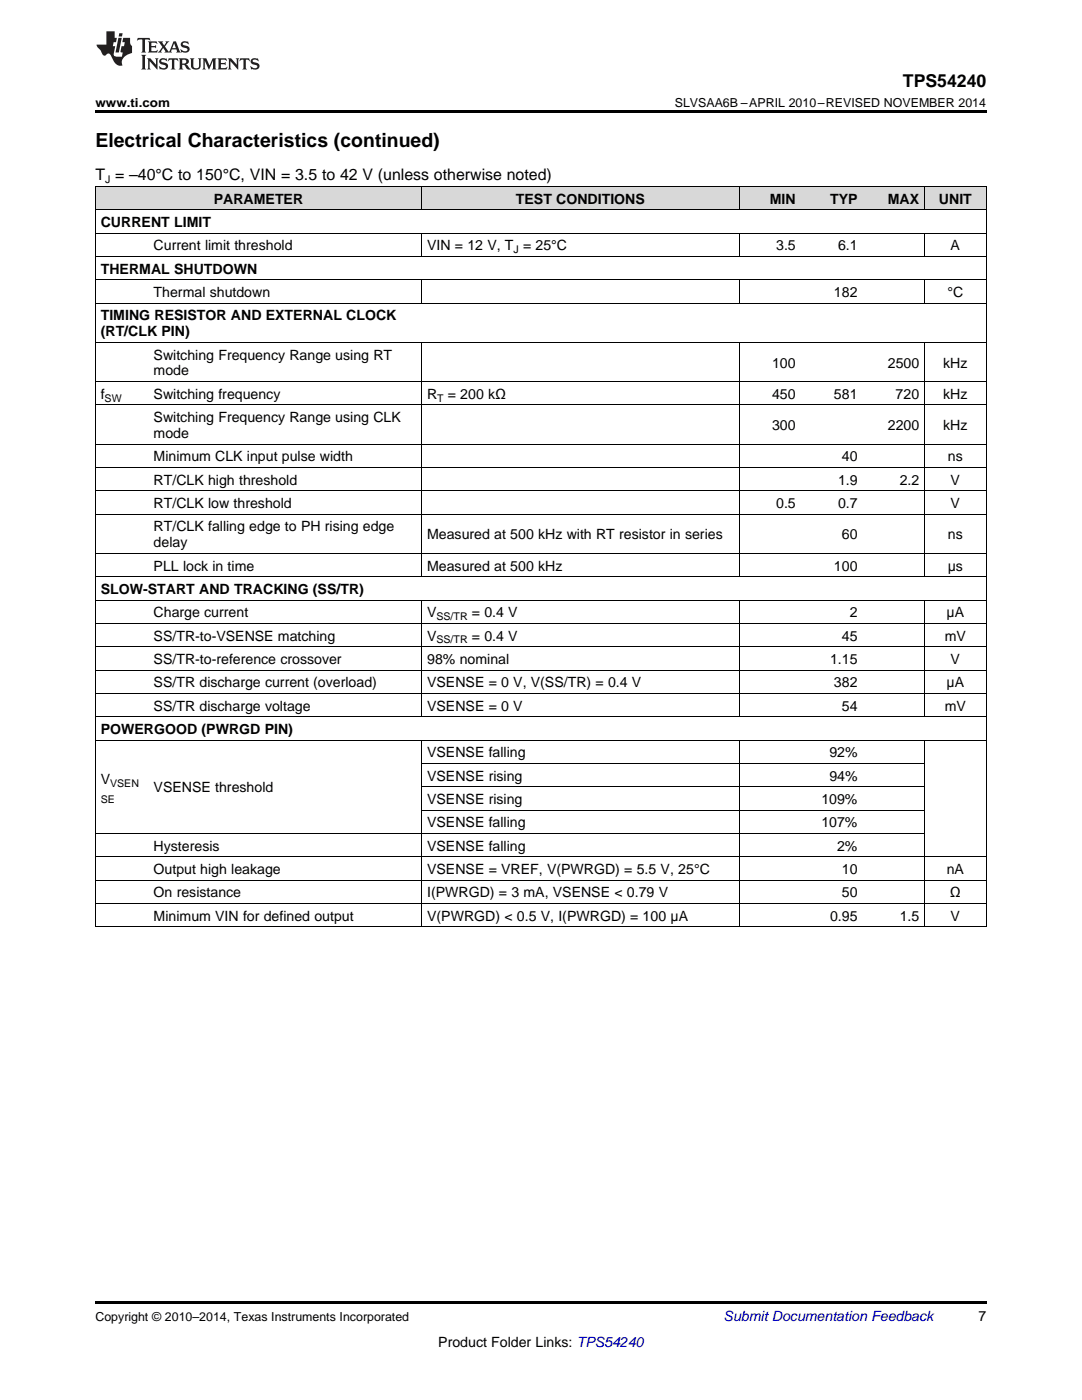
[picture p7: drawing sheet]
<svg xmlns="http://www.w3.org/2000/svg" width="216mm" height="279mm" viewBox="0 0 216 279" stroke-linecap="round" stroke-linejoin="round" font-family="sans-serif">
<defs><g id="words">
<text font-size="3.9" x="19" y="29.3">Electrical Characteristics (continued)</text>
<text font-size="3.5" x="180.2" y="17.3">TPS54240</text>
<text font-size="3.2" x="19" y="36">T = –40°C to 150°C, VIN = 3.5 to 42 V (unless otherwise noted)</text>
<g font-size="2.8">
<text x="42.7" y="40.6">PARAMETER</text>
<text x="102.9" y="40.6">TEST CONDITIONS</text>
<text x="153.6" y="40.6">MIN</text>
<text x="165.6" y="40.6">TYP</text>
<text x="177.2" y="40.6">MAX</text>
<text x="187.4" y="40.6">UNIT</text>
<text x="20.1" y="45.3">CURRENT LIMIT</text>
<text x="30.7" y="50">Current limit threshold</text>
<text x="85.2" y="50">VIN = 12 V, T = 25°C</text>
<text x="154.9" y="50">3.5</text>
<text x="167.2" y="50">6.1</text>
<text x="189.7" y="50">A</text>
<text x="20.1" y="54.6">THERMAL SHUTDOWN</text>
<text x="30.7" y="59.3">Thermal shutdown</text>
<text x="166.4" y="59.3">182</text>
<text x="189.1" y="59.3">°C</text>
<text x="20.1" y="63.9">TIMING RESISTOR AND EXTERNAL CLOCK</text>
<text x="20.1" y="67.1">(RT/CLK PIN)</text>
<text x="30.7" y="71.8">Switching Frequency Range using RT</text>
<text x="30.7" y="74.9">mode</text>
<text x="154.1" y="73.3">100</text>
<text x="177.2" y="73.3">2500</text>
<text x="188.2" y="73.3">kHz</text>
<text x="20.1" y="79.6">f</text>
<text x="30.7" y="79.6">Switching frequency</text>
<text x="85.2" y="79.6">R</text>
<text x="89.4" y="79.6">= 200 kΩ</text>
<text x="154.1" y="79.6">450</text>
<text x="166.4" y="79.6">581</text>
<text x="178.7" y="79.6">720</text>
<text x="188.2" y="79.6">kHz</text>
<text x="30.7" y="84.2">Switching Frequency Range using CLK</text>
<text x="30.7" y="87.4">mode</text>
<text x="154.1" y="85.8">300</text>
<text x="177.2" y="85.8">2200</text>
<text x="188.2" y="85.8">kHz</text>
<text x="30.7" y="92.1">Minimum CLK input pulse width</text>
<text x="168" y="92.1">40</text>
<text x="189.2" y="92.1">ns</text>
<text x="30.7" y="96.7">RT/CLK high threshold</text>
<text x="30.7" y="101.4">RT/CLK low threshold</text>
<text x="154.9" y="101.4">0.5</text>
<text x="167.2" y="96.7">1.9</text>
<text x="167.2" y="101.4">0.7</text>
<text x="179.5" y="96.7">2.2</text>
<text x="189.7" y="96.7">V</text>
<text x="189.7" y="101.4">V</text>
<text x="30.7" y="106">RT/CLK falling edge to PH rising edge</text>
<text x="85.2" y="107.6">Measured at 500 kHz with RT resistor in series</text>
<text x="168" y="107.6">60</text>
<text x="189.2" y="107.6">ns</text>
<text x="30.7" y="109.2">delay</text>
<text x="30.7" y="113.9">PLL lock in time</text>
<text x="85.2" y="113.9">Measured at 500 kHz</text>
<text x="166.4" y="113.9">100</text>
<text x="189.1" y="113.9">μs</text>
<text x="20.1" y="118.5">SLOW-START AND TRACKING (SS/TR)</text>
<text x="30.7" y="123.2">Charge current</text>
<text x="85.2" y="123.2">V</text>
<text x="94.2" y="123.2">= 0.4 V</text>
<text x="169.5" y="123.2">2</text>
<text x="188.9" y="123.2">μA</text>
<text x="30.7" y="127.8">SS/TR-to-VSENSE matching</text>
<text x="85.2" y="127.8">V</text>
<text x="94.2" y="127.8">= 0.4 V</text>
<text x="168" y="127.8">45</text>
<text x="188.5" y="127.8">mV</text>
<text x="30.7" y="132.5">SS/TR-to-reference crossover</text>
<text x="30.7" y="137.2">SS/TR discharge current (overload)</text>
<text x="85.2" y="132.5">98% nominal</text>
<text x="85.2" y="137.2">VSENSE = 0 V, V(SS/TR) = 0.4 V</text>
<text x="165.6" y="132.5">1.15</text>
<text x="166.4" y="137.2">382</text>
<text x="188.9" y="137.2">μA</text>
<text x="189.7" y="132.5">V</text>
<text x="30.7" y="141.8">SS/TR discharge voltage</text>
<text x="85.2" y="141.8">VSENSE = 0 V</text>
<text x="168" y="141.8">54</text>
<text x="188.5" y="141.8">mV</text>
<text x="20.1" y="146.5">POWERGOOD (PWRGD PIN)</text>
<text x="85.2" y="151.1">VSENSE falling</text>
<text x="85.2" y="155.8">VSENSE rising</text>
<text x="165.5" y="151.1">92%</text>
<text x="165.5" y="155.8">94%</text>
<text x="20.1" y="156.5">V</text>
<text x="30.7" y="158.1">VSENSE threshold</text>
<text x="85.2" y="160.4">VSENSE rising</text>
<text x="163.9" y="160.4">109%</text>
<text x="85.2" y="165.1">VSENSE falling</text>
<text x="163.9" y="165.1">107%</text>
<text x="30.7" y="169.8">Hysteresis</text>
<text x="85.2" y="169.8">VSENSE falling</text>
<text x="167" y="169.8">2%</text>
<text x="30.7" y="174.4">Output high leakage</text>
<text x="30.7" y="179.1">On resistance</text>
<text x="85.2" y="174.4">VSENSE = VREF, V(PWRGD) = 5.5 V, 25°C</text>
<text x="85.2" y="179.1">I(PWRGD) = 3 mA, VSENSE &lt; 0.79 V</text>
<text x="168" y="174.4">10</text>
<text x="168" y="179.1">50</text>
<text x="188.9" y="174.4">nA</text>
<text x="189.5" y="179.1">Ω</text>
<text x="30.7" y="183.7">Minimum VIN for defined output</text>
<text x="85.2" y="183.7">V(PWRGD) &lt; 0.5 V, I(PWRGD) = 100 μA</text>
<text x="165.6" y="183.7">0.95</text>
<text x="179.5" y="183.7">1.5</text>
<text x="189.7" y="183.7">V</text>
<text x="195.3" y="263.6">7</text>
<text x="87.5" y="268.9">Product Folder Links: TPS54240</text>
</g>
<text font-size="2.8" fill="#0000c8" x="144.4" y="263.6">Submit Documentation Feedback</text>
<g font-size="2.5">
<text x="19" y="21.4">www.ti.com</text>
<text x="134.7" y="21.4">SLVSAA6B –APRIL 2010–REVISED NOVEMBER 2014</text>
<text x="19" y="263.6">Copyright © 2010–2014, Texas Instruments Incorporated</text>
</g>
<g font-size="2.1">
<text x="21" y="36.6">J</text>
<text x="102.5" y="50.5">J</text>
<text x="20.9" y="80.2">SW</text>
<text x="87.2" y="80.2">T</text>
<text x="87.1" y="123.8">SS/TR</text>
<text x="87.1" y="128.4">SS/TR</text>
<text x="20.1" y="160.3">SE</text>
<text x="22" y="157.1">VSEN</text>
</g>
</g></defs>
<g fill="#d8d8d8">
<path d="M19 37.3h10.6v4.6h-10.6z"/>
<path d="M29.6 37.3h54.6v4.6h-54.6z"/>
<path d="M84.2 37.3h42.2v4.6h-42.2z"/>
<path d="M126.4 37.3h21.1v4.6h-21.1z"/>
<path d="M147.5 37.3h12.4v4.6h-12.4z"/>
<path d="M159.9 37.3h12.3v4.6h-12.3z"/>
<path d="M172.2 37.3h12.3v4.6h-12.3z"/>
<path d="M184.5 37.3h12.3v4.6h-12.3z"/>
</g>
<path d="M19 22h177.8v.5h-177.8zM19 259.7h177.8v.5h-177.8z" fill="#000"/>
<g fill="none" stroke="#000" stroke-width=".2">
<path d="M19 37.2h177.8M19.1 37.2v147.8M84.1 37.2v4.7M147.5 37.2v4.7M184.4 37.2v4.7M196.8 37.2v147.8M19 55.8h177.8M19 51.2h177.8M19 46.5h177.8M19 41.9h177.8M84.1 46.6v4.6M84.1 55.9v4.6"/>
<path d="M147.5 46.6v4.6M147.5 55.9v4.6M184.4 46.6v4.6M184.4 55.9v4.6M19 76.1h177.8M19 68.3h177.8M19 60.5h177.8M84.1 68.4v46.7M147.5 68.4v46.7M184.4 68.4v46.7M19 97.9h177.8M19 93.3h177.8"/>
<path d="M19 88.6h177.8M19 80.8h177.8M19 119.8h177.8M19 115.1h177.8M19 110.4h177.8M19 102.6h177.8M84.1 119.8v23.3M147.5 119.8v23.3M184.4 119.8v23.3M19 138.4h177.8M19 133.7h177.8M19 129.1h177.8"/>
<path d="M19 124.4h177.8M19 147.7h177.8M19 143h177.8M84.1 147.7v37.3M84.2 157h100.3M84.2 152.3h100.3M147.5 147.7v37.3M184.4 147.7v37.3M19 175.6h177.8M19 171h177.8M19 166.3h165.5M84.2 161.7h100.3"/>
<path d="M19 184.9h177.8M19 180.3h177.8"/>
</g>
<g fill="#231f20">
<path d="M27.5 7.6l-.1 .5 .4-.2h.6v.1v2.1l-.2 .4h1l-.3-.4v-2.1l.1-.1h.5l.5 .2-.2-.5zM29.5 8.3l.2 .3v1.5l-.2 .4h1.8l.2-.6a1.04 1.04 0 0 1-1.3 .2v-.7h.6l.3 .2v-.6l-.3 .2h-.6v-.6l.8-.1 .4 .3-.2-.5zM31.5 8.3l.9 1.1-.9 1.1h.8l-.2-.2 .5-.7 .4 .7-.2 .2h1.5l-.1-.2 .1-.4h.9l.1 .4-.2 .2h1l-.3-.3-.7-1.9h-.5l-.9 2-.8-1 .9-1h-.8l.1 .3-.3 .5-.4-.6 .2-.2zM34.7 8.6l.4 1h-.7zM36.3 8.4a.63 .63 0 0 0-.2 .7 .63 .63 0 0 0 .6 .4l.6 .2 .1 .2a.75 .75 0 0 1-.7 .4 .75 .75 0 0 1-.6-.5l.1 .7 .1-.1a1.11 1.11 0 0 0 1.5-.6 1.13 1.13 0 0 0-1.2-.8l-.1-.4a1.04 1.04 0 0 1 1.2 .2l-.2-.5-.1 .1-.5-.2zM28.2 10.9l.2 .4v2.2l-.2 .4h1l-.3-.4v-2.2l.3-.4zM29.3 11.6l.3 .4v1.5l-.3 .4h.8l-.2-.4v-1.3l1.5 1.7v-1.9l.2-.4h-.7l.2 .4v.9l-1.1-1.3zM32 11.8a.62 .62 0 0 0-.2 .7 .62 .62 0 0 0 .6 .4l.6 .1 .1 .3a.76 .76 0 0 1-.7 .3 .76 .76 0 0 1-.6-.4l.1 .7 .1-.1a1.11 1.11 0 0 0 1.5-.6 1.13 1.13 0 0 0-1.2-.8l-.1-.4a1.04 1.04 0 0 1 1.2 .2l-.2-.6-.1 .1-.5-.1zM33.7 11.6l-.2 .6a.61 .61 0 0 1 .8-.3v1.6l-.2 .4h.9l-.2-.4v-1.6a.63 .63 0 0 1 .8 .3l-.2-.6zM35.6 11.6l.3 .4v1.5l-.3 .4h1l-.2-.2v-.8l.5 .2a.76 .76 0 0 0 1.2 .7l-1-1a.58 .58 0 0 0 .6-.5 .58 .58 0 0 0-.5-.6zM36.4 11.9h.1a.45 .45 0 0 1 .5 .1 .45 .45 0 0 1 .1 .5l-.7 .2zM37.9 11.6l.2 .2a2.17 2.17 0 0 0 .3 1.9 .99 .99 0 0 0 1.6-.6v-1.1l.2-.4h-.7l.2 .2a1.92 1.92 0 0 1-.2 1.8 .6 .6 0 0 1-.9-.5v-1.1l.2-.4zM40.4 11.6l.2 .4v1.5l-.2 .4h.7l-.2-.4v-1.4l.8 1.8 .8-1.8v1.4l-.2 .4h.9l-.2-.4v-1.5l.2-.4h-.8l-.6 1.5-.6-1.5zM43.4 11.6l.2 .4v1.5l-.2 .4h1.8l.2-.6a1.04 1.04 0 0 1-1.3 .1v-.6h.5l.4 .2v-.6l-.4 .2h-.5v-.7h.8l.3 .3-.1-.6zM45.5 11.6l.2 .4v1.5l-.2 .4h.7l-.2-.4v-1.3l1.5 1.7v-1.9l.2-.4h-.7l.2 .4v.9l-1.1-1.3zM47.9 11.6l-.1 .6a.61 .61 0 0 1 .8-.3v1.6l-.3 .4h1l-.3-.4 .1-1.6a.63 .63 0 0 1 .7 .3l-.1-.6zM50.2 11.8a.62 .62 0 0 0-.2 .7 .62 .62 0 0 0 .6 .4l.6 .1 .2 .3a.76 .76 0 0 1-.8 .3 .76 .76 0 0 1-.6-.4l.1 .7 .2-.1a1.11 1.11 0 0 0 1.5-.6 1.13 1.13 0 0 0-1.3-.8l-.1-.4a1.04 1.04 0 0 1 1.2 .2l-.1-.6-.2 .1-.5-.1z"/>
<path d="M21.2 6.3v2.6h-1.9l.1 .4 .7 .9a.91 .91 0 0 0 1 .8 .56 .56 0 0 1 .5-.3 .56 .56 0 0 1 .5 .3l.4 .8a1.53 1.53 0 0 0 1.9 1.2 1.54 1.54 0 0 1 1-2.1l.9-.3v-1.4a1.52 1.52 0 0 1-.3-1.6h-1.4l-.2 .8h.5l-.2 .8h-.4l-.2 1v.2l.4 .1-.2 .8a1.93 1.93 0 0 1-1.6-.3l.3-1.8h-.5l.2-.8h.4l.2-.8h-.4v-1.3zM23.6 7.6l-.6 2.9h.7l.6-2.9zM23.8 6.6l-.1 .7h.6l.2-.7z"/>
</g>
<use href="#words"/>
</svg>
